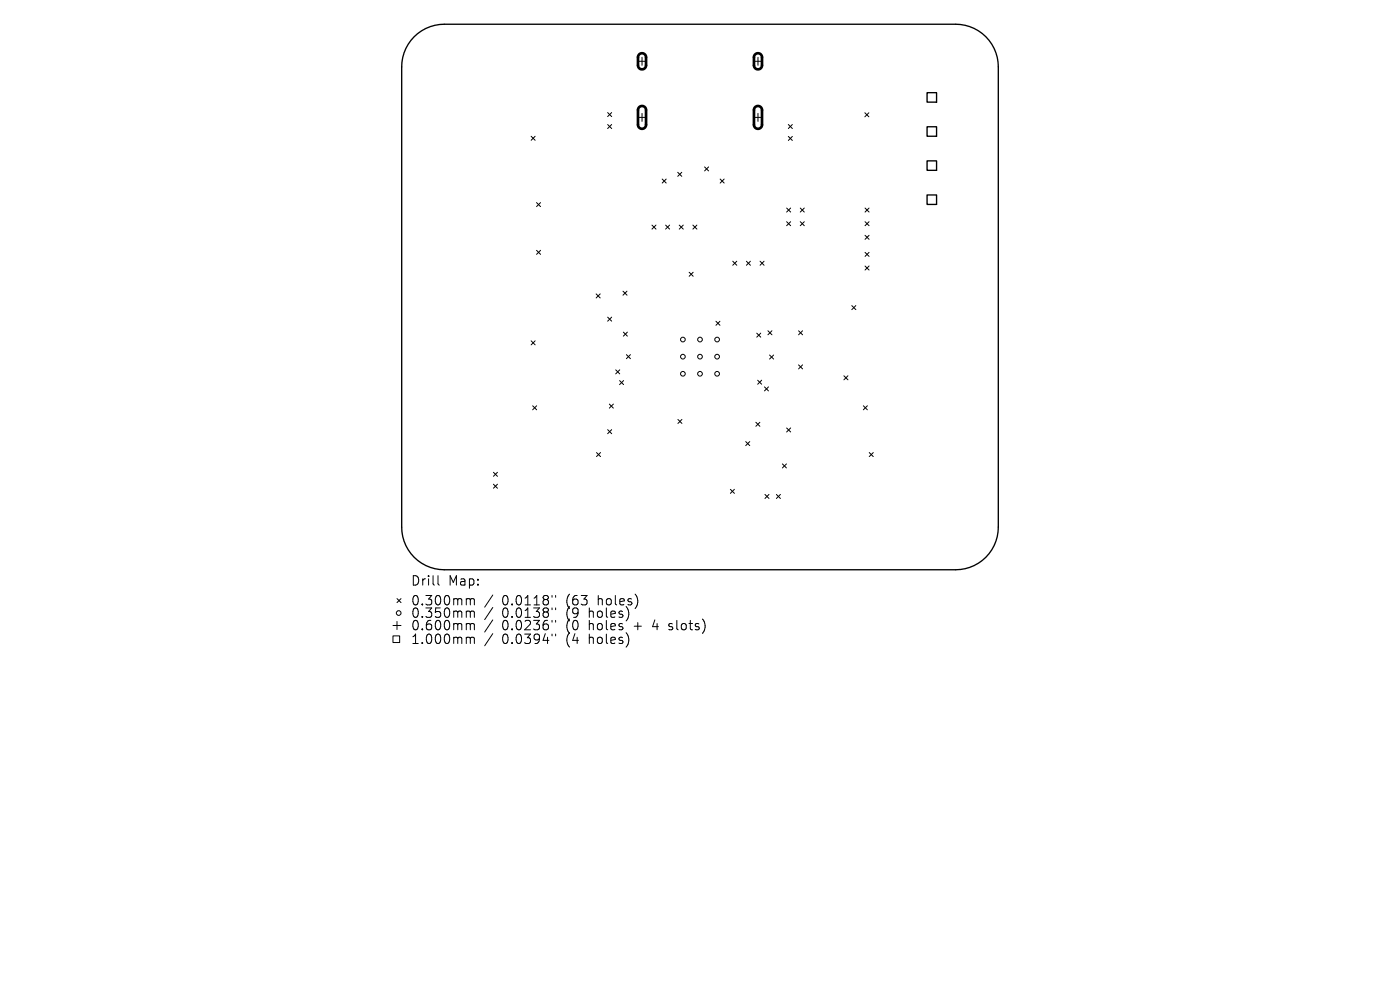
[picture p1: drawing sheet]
<svg xmlns="http://www.w3.org/2000/svg" width="297mm" height="210mm" viewBox="0 0 297 210" stroke-linecap="round" stroke-linejoin="round" font-family="sans-serif">
<defs><g id="words">
<g font-size="2.8">
<text x="87.1" y="124.5">Drill</text>
<text x="95.1" y="124.5">Map:</text>
<text x="87.1" y="128.7">0.300mm</text>
<text x="87.1" y="131.3">0.350mm</text>
<text x="106.5" y="128.7">0.0118&quot;</text>
<text x="106.5" y="131.3">0.0138&quot;</text>
<text x="120.2" y="128.7">(63</text>
<text x="120.2" y="131.3">(9</text>
<text x="125.2" y="131.3">holes)</text>
<text x="127.1" y="128.7">holes)</text>
<text x="87.1" y="134">0.600mm</text>
<text x="87.1" y="136.9">1.000mm</text>
<text x="106.5" y="134">0.0236&quot;</text>
<text x="106.5" y="136.9">0.0394&quot;</text>
<text x="120.2" y="134">(0</text>
<text x="120.2" y="136.9">(4</text>
<text x="125.2" y="134">holes</text>
<text x="125.2" y="136.9">holes)</text>
<text x="134.9" y="134">+</text>
<text x="139.1" y="134">4</text>
<text x="142.8" y="134">slots)</text>
</g>
</g></defs>
<path d="M87.9 7.8a9 9 0 0 1 6.4-2.7h108.4a9 9 0 0 1 9.1 9.1v97.6a9 9 0 0 1-9.1 9.1h-108.4a9 9 0 0 1-9.1-9.1v-97.6a9 9 0 0 1 2.7-6.4zM196.7 19.7h2v2h-2zM196.7 26.9h2v2h-2zM196.7 34.1h2v2h-2zM196.7 41.4h2v2h-2z" fill="none" stroke="#000" stroke-width=".28"/>
<g fill="none" stroke="#000" stroke-width=".21">
<path d="M135.3 13h1.8M136.2 12.1v1.8M159.9 13h1.8M160.8 12.1v1.8M112.7 28.9l.8 .9M113.5 28.9l-.8 .9M128.9 23.9l.9 .8M128.9 26.4l.9 .9M129.8 23.9l-.9 .8M129.8 26.4l-.9 .9M135.3 24.9h1.8M136.2 24v1.8"/>
<path d="M140.5 38l.8 .8M141.3 38l-.8 .8M143.8 36.6l.8 .8M144.6 36.6l-.8 .8M149.5 35.4l.8 .9M150.3 35.4l-.8 .9M152.8 38l.8 .8M153.6 38l-.8 .8M159.9 24.9h1.8M160.8 24v1.8M167.2 26.4l.9 .9M167.2 28.9l.9 .9"/>
<path d="M168.1 28.9l-.9 .9M168.1 26.4l-.9 .9M183.5 23.9l.8 .9M184.3 23.9l-.8 .9M113.8 43l.9 .8M113.8 53.1l.9 .9M114.7 43l-.9 .8M114.7 53.1l-.9 .9M138.3 47.7l.9 .9M139.2 47.7l-.9 .9M141.2 47.7l.9 .9M142.1 47.7l-.9 .9"/>
<path d="M144.1 47.7l.9 .9M145 47.7l-.9 .9M146.2 57.7l.9 .9M147 47.7l.8 .9M147.1 57.7l-.9 .9M147.8 47.7l-.8 .9M155.5 55.4l.8 .9M156.3 55.4l-.8 .9M158.3 55.4l.9 .9M159.2 55.4l-.9 .9M161.2 55.4l.9 .9M162.1 55.4l-.9 .9"/>
<path d="M166.9 44.1l.8 .9M166.9 47l.8 .9M167.7 44.1l-.8 .9M167.7 47l-.8 .9M169.8 44.1l.8 .9M169.8 47l.8 .9M170.6 44.1l-.8 .9M170.6 47l-.8 .9M183.5 47l.9 .9M183.5 49.9l.9 .9M183.5 56.4l.9 .9M183.5 44.1l.9 .9"/>
<path d="M183.5 53.5l.9 .9M184.4 47l-.9 .9M184.4 49.9l-.9 .9M184.4 56.4l-.9 .9M184.4 44.1l-.9 .9M184.4 53.5l-.9 .9M112.7 72.3l.8 .9M113.5 72.3l-.8 .9M126.5 62.3l.8 .9M127.3 62.3l-.8 .9M128.9 67.3l.9 .8M129.8 67.3l-.9 .8"/>
<path d="M130.6 78.5l.9 .8M131.5 78.5l-.9 .8M132.2 61.8l.8 .8M132.2 70.5l.9 .8M132.9 75.2l.8 .9M133 61.8l-.8 .8M133.1 70.5l-.9 .8M133.7 75.2l-.8 .9M151.9 68.1l.8 .9M152.7 68.1l-.8 .9M160.5 70.7l.9 .8M161.4 70.7l-.9 .8"/>
<path d="M162.9 70.2l.9 .8M163.3 75.3l.8 .9M163.8 70.2l-.9 .8M164.1 75.3l-.8 .9M169.4 70.2l.9 .8M169.4 77.4l.9 .9M170.3 70.2l-.9 .8M170.3 77.4l-.9 .9M179 79.7l.9 .9M179.9 79.7l-.9 .9M180.7 64.8l.9 .9M181.6 64.8l-.9 .9"/>
<path d="M113 86.1l.9 .8M113.9 86.1l-.9 .8M126.5 96l.9 .9M127.4 96l-.9 .9M128.9 91.1l.9 .9M129.3 85.7l.8 .9M129.8 91.1l-.9 .9M130.1 85.7l-.8 .9M131.4 80.7l.9 .9M132.3 80.7l-.9 .9M143.8 89l.9 .8M144.7 89l-.9 .8"/>
<path d="M158.2 93.7l.9 .8M159.1 93.7l-.9 .8M160.4 89.6l.8 .8M160.7 80.7l.9 .8M161.2 89.6l-.8 .8M161.6 80.7l-.9 .8M162.2 82.1l.8 .8M163 82.1l-.8 .8M166 98.4l.8 .9M166.8 98.4l-.8 .9M166.9 90.8l.8 .8M167.7 90.8l-.8 .8"/>
<path d="M183.2 86.1l.8 .8M184 86.1l-.8 .8M184.4 96l.9 .9M185.3 96l-.9 .9M104.7 100.2l.8 .8M104.7 102.7l.8 .9M105.5 100.2l-.8 .8M105.5 102.7l-.8 .9M154.9 103.8l.9 .9M155.8 103.8l-.9 .9M162.3 104.9l.8 .8M163.1 104.9l-.8 .8"/>
<path d="M164.7 104.9l.9 .8M165.6 104.9l-.9 .8M83.4 132.7h1.7M83.4 134.9h1.4v1.4h-1.4zM84.2 127l.9 .8M84.2 131.8v1.7M85.1 127l-.9 .8M92.9 122.1v1.7l.3 .3M99.2 127l.5 .1 .1 .2M99.2 129.6h.3l.3 .3M99.2 132.3h.3l.3 .3M99.2 135.2l.5 .1 .1 .2"/>
<path d="M99.8 127.3l.3-.3 .4 .1 .1 1.2M99.8 127.3v1M99.8 129.9v1.1M99.8 132.6v1M99.8 135.5v1M99.8 129.9l.3-.3 .4 .1 .1 1.3M99.8 132.6l.3-.3 .4 .1 .1 1.2M99.8 135.5l.3-.3 .4 .1 .1 1.2M104.5 126.2l-1.7 2.6M104.5 128.9l-1.7 2.5M104.5 131.5l-1.7 2.6M104.5 134.4l-1.7 2.6"/>
<path d="M117.1 126.3v.4M117.1 129v.3M117.1 131.6v.4M117.1 134.5v.4M117.9 126.3v.4M117.9 129v.3M117.9 131.6v.4M117.9 134.5v.4M141.9 133.5l.2 .1M142 132.4v.4"/>
<circle cx="144.9" cy="75.7" r=".5"/>
<circle cx="144.9" cy="79.3" r=".5"/>
<circle cx="144.9" cy="72" r=".5"/>
<circle cx="148.5" cy="72" r=".5"/>
<circle cx="148.5" cy="75.7" r=".5"/>
<circle cx="148.5" cy="79.3" r=".5"/>
<circle cx="152.1" cy="72" r=".5"/>
<circle cx="152.1" cy="79.3" r=".5"/>
<circle cx="152.1" cy="75.7" r=".5"/>
<circle cx="84.6" cy="130" r=".5"/>
</g>
<path d="M135.6 11.5a.85 .85 0 0 1 .9-.1 .85 .85 0 0 1 .6 .7v1.8a.85 .85 0 0 1-.9 .8 .85 .85 0 0 1-.9-.8v-1.8zM160.2 11.5a.85 .85 0 0 1 .9-.1 .85 .85 0 0 1 .6 .7v1.8a.85 .85 0 0 1-.9 .8 .85 .85 0 0 1-.9-.8l.1-1.8zM135.6 22.7a.85 .85 0 0 1 .9-.2 .85 .85 0 0 1 .6 .8v3.2a.85 .85 0 0 1-.9 .8 .85 .85 0 0 1-.9-.8v-3.2zM160.2 22.7a.85 .85 0 0 1 .9-.2 .85 .85 0 0 1 .6 .8v3.2a.85 .85 0 0 1-.9 .8 .85 .85 0 0 1-.9-.8l.1-3.2z" fill="none" stroke="#000" stroke-width=".57"/>
<use href="#words"/>
</svg>
